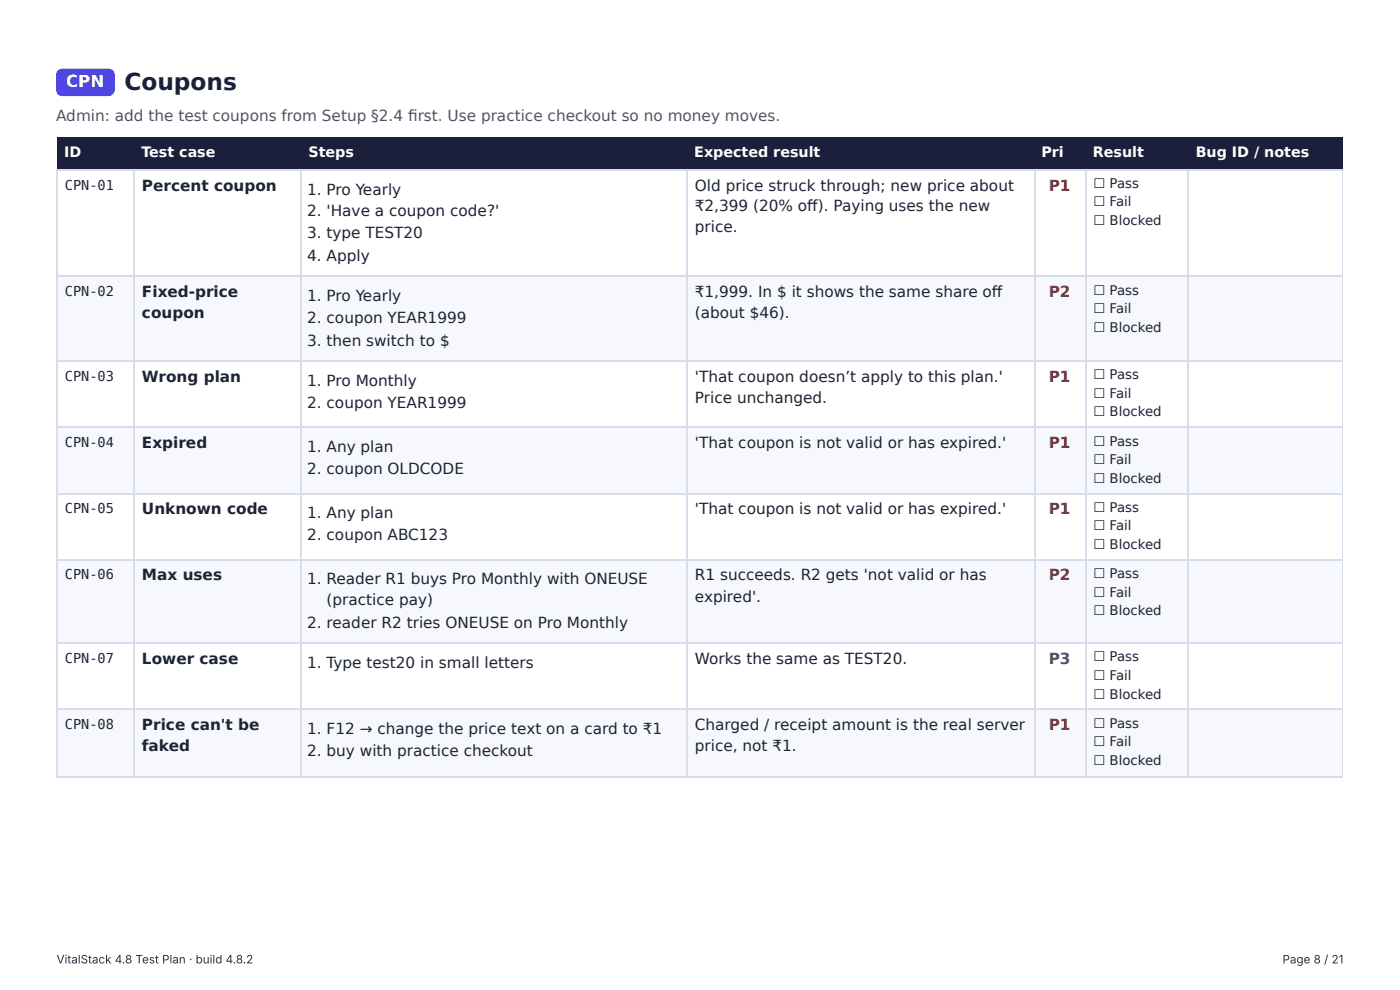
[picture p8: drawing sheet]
<svg xmlns="http://www.w3.org/2000/svg" width="297mm" height="210mm" viewBox="0 0 297 210" stroke-linecap="round" stroke-linejoin="round" font-family="sans-serif">
<defs><g id="words">
<text font-size="4.9" fill="#1b1f3b" x="26.4" y="19.1">Coupons</text>
<text font-size="3.5" fill="#fff" x="14" y="18.5">CPN</text>
<text font-size="3.2" fill="#4a5568" x="11.9" y="25.7">Admin: add the test coupons from Setup §2.4 fi rst. Use practice checkout so no money moves.</text>
<g font-size="3.2" fill="#1d2433">
<text x="30.1" y="40.5">Percent coupon</text>
<text x="65.2" y="41.3">1. Pro Yearly</text>
<text x="147.4" y="40.5">Old price struck through; new price about</text>
<text x="65.2" y="45.8">2. 'Have a coupon code?'</text>
<text x="147.4" y="44.7">₹2,399 (20% off ). Paying uses the new</text>
<text x="65.2" y="50.5">3. type TEST20</text>
<text x="147.4" y="49.2">price.</text>
<text x="65.2" y="55.3">4. Apply</text>
<text x="30.1" y="63">Fixed-price</text>
<text x="65.2" y="63.8">1. Pro Yearly</text>
<text x="147.4" y="63">₹1,999. In $ it shows the same share off</text>
<text x="30.1" y="67.5">coupon</text>
<text x="65.2" y="68.5">2. coupon YEAR1999</text>
<text x="147.4" y="67.5">(about $46).</text>
<text x="65.2" y="73.3">3. then switch to $</text>
<text x="30.1" y="81">Wrong plan</text>
<text x="65.2" y="81.8">1. Pro Monthly</text>
<text x="147.4" y="81">'That coupon doesn’t apply to this plan.'</text>
<text x="65.2" y="86.5">2. coupon YEAR1999</text>
<text x="147.4" y="85.5">Price unchanged.</text>
<text x="30.1" y="95">Expired</text>
<text x="65.2" y="95.8">1. Any plan</text>
<text x="147.4" y="95">'That coupon is not valid or has expired.'</text>
<text x="65.2" y="100.5">2. coupon OLDCODE</text>
<text x="30.1" y="109">Unknown code</text>
<text x="65.2" y="109.8">1. Any plan</text>
<text x="147.4" y="109">'That coupon is not valid or has expired.'</text>
<text x="65.2" y="114.6">2. coupon ABC123</text>
<text x="30.1" y="123">Max uses</text>
<text x="65.2" y="123.8">1. Reader R1 buys Pro Monthly with ONEUSE</text>
<text x="147.4" y="123">R1 succeeds. R2 gets 'not valid or has</text>
<text x="69.3" y="128.3">(practice pay)</text>
<text x="147.4" y="127.5">expired'.</text>
<text x="65.2" y="133.1">2. reader R2 tries ONEUSE on Pro Monthly</text>
<text x="30.1" y="140.8">Lower case</text>
<text x="65.2" y="141.6">1. Type test20 in small letters</text>
<text x="147.4" y="140.8">Works the same as TEST20.</text>
<text x="30.1" y="154.8">Price can't be</text>
<text x="65.2" y="155.6">1. F12 → change the price text on a card to ₹1</text>
<text x="147.4" y="154.8">Charged / receipt amount is the real server</text>
<text x="30.1" y="159.3">faked</text>
<text x="65.2" y="160.3">2. buy with practice checkout</text>
<text x="147.4" y="159.3">price, not ₹1.</text>
</g>
<g font-size="3.2" fill="#c0262d">
<text x="222.5" y="40.5">P1</text>
<text x="222.5" y="81">P1</text>
<text x="222.5" y="95">P1</text>
<text x="222.5" y="109">P1</text>
<text x="222.5" y="154.8">P1</text>
</g>
<g font-size="3.2" fill="#b45309">
<text x="222.5" y="63">P2</text>
<text x="222.5" y="123">P2</text>
</g>
<text font-size="3.2" fill="#4b5563" x="222.5" y="140.8">P3</text>
<g font-size="3" fill="#fff">
<text x="13.6" y="33.3">ID</text>
<text x="30" y="33.3">Test case</text>
<text x="65.5" y="33.3">Steps</text>
<text x="147.3" y="33.3">Expected result</text>
<text x="220.9" y="33.3">Pri</text>
<text x="231.8" y="33.3">Result</text>
<text x="253.7" y="33.3">Bug ID / notes</text>
</g>
<g font-size="2.9" fill="#1d2433">
<text x="13.8" y="40.2">CPN-01</text>
<text x="13.8" y="62.7">CPN-02</text>
<text x="13.8" y="80.7">CPN-03</text>
<text x="13.8" y="94.7">CPN-04</text>
<text x="13.8" y="108.7">CPN-05</text>
<text x="13.8" y="122.8">CPN-06</text>
<text x="13.8" y="140.5">CPN-07</text>
<text x="13.8" y="154.5">CPN-08</text>
</g>
<g font-size="2.8" fill="#1d2433">
<text x="232" y="40">☐ Pass</text>
<text x="232" y="43.7">☐ Fail</text>
<text x="232" y="47.6">☐ Blocked</text>
<text x="232" y="62.4">☐ Pass</text>
<text x="232" y="66.4">☐ Fail</text>
<text x="232" y="70.4">☐ Blocked</text>
<text x="232" y="80.4">☐ Pass</text>
<text x="232" y="84.4">☐ Fail</text>
<text x="232" y="88.1">☐ Blocked</text>
<text x="232" y="94.5">☐ Pass</text>
<text x="232" y="98.4">☐ Fail</text>
<text x="232" y="102.4">☐ Blocked</text>
<text x="232" y="108.5">☐ Pass</text>
<text x="232" y="112.4">☐ Fail</text>
<text x="232" y="116.4">☐ Blocked</text>
<text x="232" y="122.5">☐ Pass</text>
<text x="232" y="126.5">☐ Fail</text>
<text x="232" y="130.4">☐ Blocked</text>
<text x="232" y="140.2">☐ Pass</text>
<text x="232" y="144.2">☐ Fail</text>
<text x="232" y="148.2">☐ Blocked</text>
<text x="232" y="154.3">☐ Pass</text>
<text x="232" y="158.2">☐ Fail</text>
<text x="232" y="162.2">☐ Blocked</text>
</g>
<g font-size="2.5" fill="#343434">
<text x="12" y="204.3">VitalStack 4.8 Test Plan · build 4.8.2</text>
<text x="272.1" y="204.3">Page 8 / 21</text>
</g>
</g></defs>
<g fill="#1b1f3b">
<path d="M12.2 29.1h16.1v6.9h-16.1z"/>
<path d="M28.3 29.1h35.5v6.9h-35.5z"/>
<path d="M63.8 29.1h82v6.9h-82z"/>
<path d="M145.8 29.1h73.5v6.9h-73.5z"/>
<path d="M219.3 29.1h10.9v6.9h-10.9z"/>
<path d="M230.2 29.1h21.9v6.9h-21.9z"/>
<path d="M252.1 29.1h32.9v6.9h-32.9z"/>
</g>
<g fill="#f7f8fd">
<path d="M12.2 58.7h16.1v17.8h-16.1z"/>
<path d="M28.3 58.7h35.5v17.8h-35.5z"/>
<path d="M63.8 58.7h82v17.8h-82z"/>
<path d="M145.8 58.7h73.5v17.8h-73.5z"/>
<path d="M219.3 58.7h10.9v17.8h-10.9z"/>
<path d="M230.2 58.7h21.9v17.8h-21.9z"/>
<path d="M252.1 58.7h32.9v17.8h-32.9z"/>
<path d="M12.2 90.8h16.1v14h-16.1z"/>
<path d="M28.3 90.8h35.5v14h-35.5z"/>
<path d="M63.8 90.8h82v14h-82z"/>
<path d="M145.8 90.8h73.5v14h-73.5z"/>
<path d="M219.3 90.8h10.9v14h-10.9z"/>
<path d="M230.2 90.8h21.9v14h-21.9z"/>
<path d="M252.1 90.8h32.9v14h-32.9z"/>
<path d="M12.2 118.8h16.1v17.7h-16.1z"/>
<path d="M28.3 118.8h35.5v17.7h-35.5z"/>
<path d="M63.8 118.8h82v17.7h-82z"/>
<path d="M145.8 118.8h73.5v17.7h-73.5z"/>
<path d="M219.3 118.8h10.9v17.7h-10.9z"/>
<path d="M230.2 118.8h21.9v17.7h-21.9z"/>
<path d="M252.1 118.8h32.9v17.7h-32.9z"/>
<path d="M12.2 150.5h16.1v14.1h-16.1z"/>
<path d="M28.3 150.5h35.5v14.1h-35.5z"/>
<path d="M63.8 150.5h82v14.1h-82z"/>
<path d="M145.8 150.5h73.5v14.1h-73.5z"/>
<path d="M219.3 150.5h10.9v14.1h-10.9z"/>
<path d="M230.2 150.5h21.9v14.1h-21.9z"/>
<path d="M252.1 150.5h32.9v14.1h-32.9z"/>
</g>
<g fill="none" stroke="#d9dcea" stroke-width=".26">
<path d="M11.9 36.1h273.1M12 36v128.8M28.4 36v128.8M63.9 36v128.8M145.7 36v128.8M219.5 36v128.8M230.3 36v128.8M252 36v128.8M284.8 36v128.8M11.9 58.6h273.1M11.9 76.6h273.1M11.9 90.6h273.1"/>
<path d="M11.9 104.6h273.1M11.9 118.7h273.1M11.9 136.4h273.1M11.9 150.4h273.1M11.9 164.7h273.1"/>
</g>
<path d="M12.3 14.9l.9-.3h9.8a1.32 1.32 0 0 1 1.3 1.3v3.1a1.32 1.32 0 0 1-1.3 1.4h-9.8a1.32 1.32 0 0 1-1.3-1.4v-3.3z" fill="#4f46e5"/>
<use href="#words"/>
</svg>
